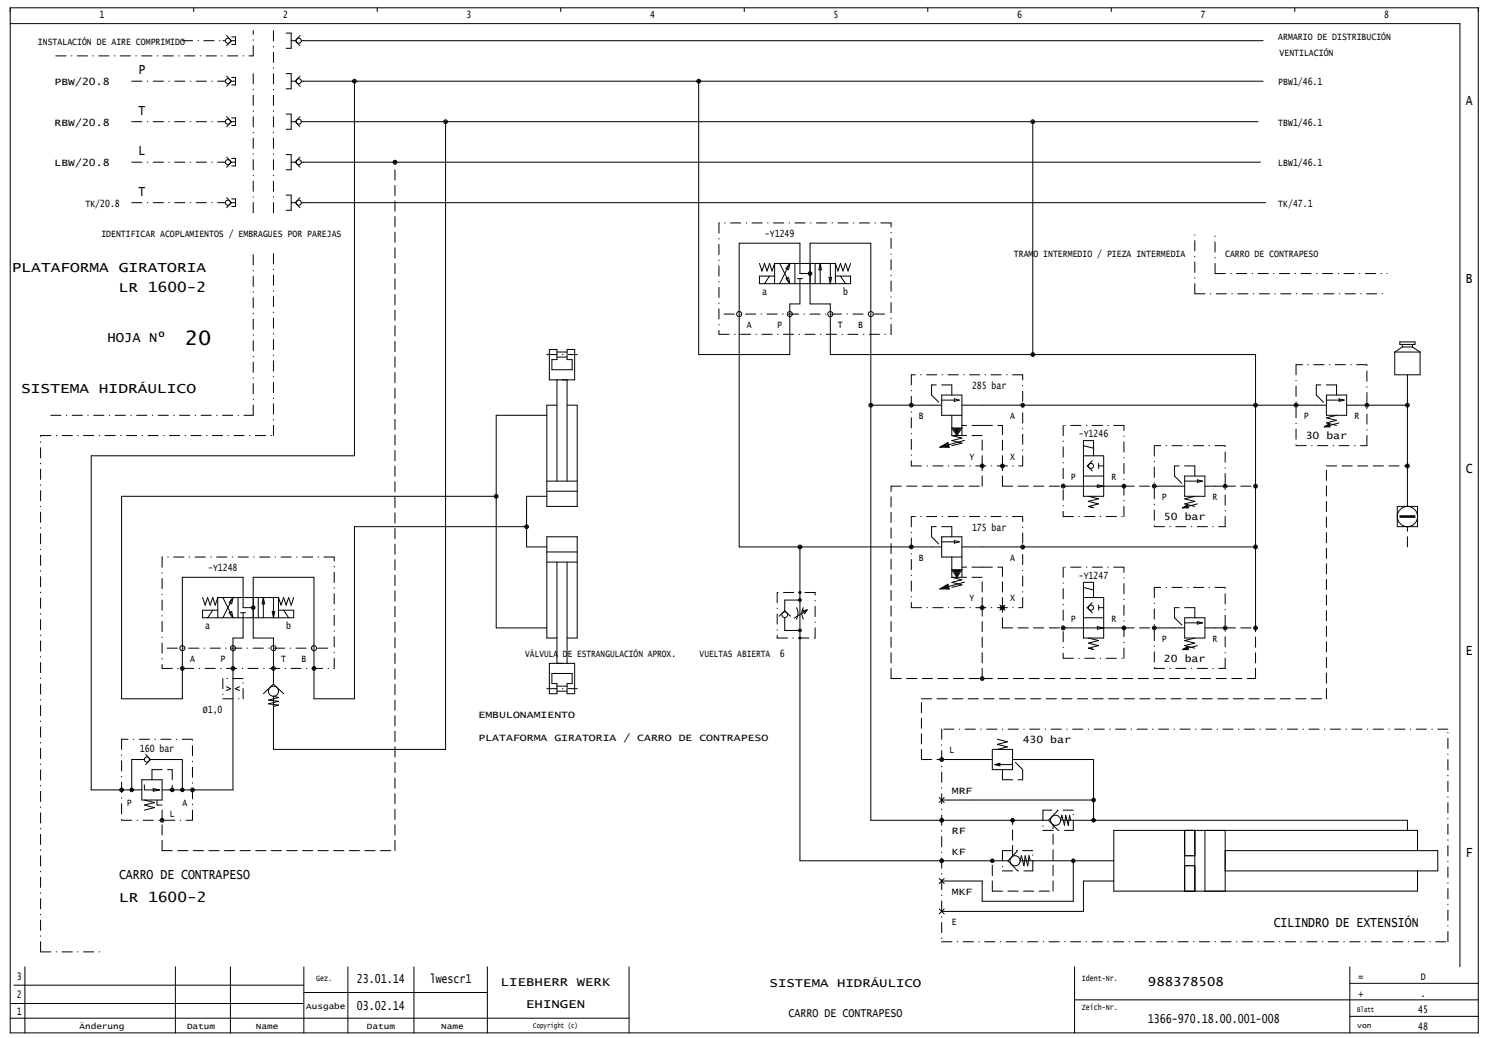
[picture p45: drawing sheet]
<svg xmlns="http://www.w3.org/2000/svg" width="582mm" height="406mm" viewBox="0 0 582 406" stroke-linecap="round" stroke-linejoin="round" font-family="sans-serif">
<defs><g id="words">
<text font-size="7.8" x="72.3" y="134.8">20</text>
<g font-size="5.7">
<text x="573.3" y="40.9">A</text>
<text x="573.3" y="110.5">B</text>
<text x="573.3" y="185.2">C</text>
<text x="573.3" y="256.2">E</text>
<text x="573.3" y="335.2">F</text>
</g>
<g font-size="5.6">
<text x="54.1" y="29">P</text>
<text x="54.1" y="44.8">T</text>
<text x="54.1" y="60.7">L</text>
<text x="54.1" y="76.5">T</text>
<text x="4.6" y="106.2">PLATAFORMA GIRATORIA</text>
<text x="46.4" y="114.1">LR 1600-2</text>
<text x="42" y="133.9">HOJA Nº</text>
<text x="8.3" y="153.7">SISTEMA HIDRÁULICO</text>
<text x="46.6" y="343.8">CARRO DE CONTRAPESO</text>
<text x="46.6" y="352.7">LR 1600-2</text>
<text x="498.2" y="362.6">CILINDRO DE EXTENSIÓN</text>
</g>
<g font-size="4.9">
<text x="139.6" y="384.4">23.01.14</text>
<text x="168.1" y="384.4">lwescr1</text>
<text x="195.9" y="385.8">LIEBHERR WERK</text>
<text x="301" y="386.1">SISTEMA HIDRÁULICO</text>
<text x="449" y="385.8">988378508</text>
<text x="139.6" y="395.1">03.02.14</text>
<text x="205.8" y="394.4">EHINGEN</text>
<text x="308.4" y="397.6">CARRO DE CONTRAPESO</text>
<text x="449" y="400.2">1366-970.18.00.001-008</text>
</g>
<g font-size="4.1">
<text x="6.6" y="383.3">3</text>
<text x="531.3" y="383.3">=</text>
<text x="555.7" y="383.3">D</text>
<text x="531.3" y="389.8">+</text>
<text x="555.7" y="389.8">.</text>
<text x="6.6" y="390.5">2</text>
<text x="6.6" y="397">1</text>
<text x="554.8" y="396.3">45</text>
<text x="554.8" y="402.7">48</text>
</g>
<g font-size="3.9">
<text x="38.9" y="7.1">1</text>
<text x="110.7" y="7.1">2</text>
<text x="182.5" y="7.1">3</text>
<text x="254.3" y="7.1">4</text>
<text x="326" y="7.1">5</text>
<text x="397.8" y="7.1">6</text>
<text x="469.6" y="7.1">7</text>
<text x="541.4" y="7.1">8</text>
<text x="14.8" y="17.5">INSTALACIÓN DE AIRE COMPRIMIDO</text>
<text x="500" y="15.5">ARMARIO DE DISTRIBUCIÓN</text>
<text x="500.5" y="21.9">VENTILACIÓN</text>
<text x="21.3" y="33.3">PBW/20.8</text>
<text x="500" y="33.3">PBW1/46.1</text>
<text x="21.3" y="49.1">RBW/20.8</text>
<text x="500" y="49.1">TBW1/46.1</text>
<text x="21.3" y="65">LBW/20.8</text>
<text x="500" y="65">LBW1/46.1</text>
<text x="33.4" y="80.8">TK/20.8</text>
<text x="500" y="80.8">TK/47.1</text>
<text x="39.6" y="92.7">IDENTIFICAR ACOPLAMIENTOS / EMBRAGUES POR PAREJAS</text>
<text x="299.2" y="92.7">-Y1249</text>
<text x="396.6" y="100.6">TRAMO INTERMEDIO / PIEZA INTERMEDIA</text>
<text x="479.2" y="100.6">CARRO DE CONTRAPESO</text>
<text x="298.1" y="115.5">a</text>
<text x="329.7" y="115.5">b</text>
<text x="292.1" y="128.3">A</text>
<text x="304" y="128.3">P</text>
<text x="327.8" y="128.3">T</text>
<text x="335.7" y="128.3">B</text>
<text x="380.2" y="152.1">285 bar</text>
<text x="359.4" y="164">B</text>
<text x="395.1" y="164">A</text>
<text x="509.9" y="164">P</text>
<text x="529.7" y="164">R</text>
<text x="422" y="170.9">-Y1246</text>
<text x="510.7" y="171.9">30 bar</text>
<text x="379.2" y="179.8">Y</text>
<text x="395.1" y="179.8">X</text>
<text x="418.8" y="187.7">P</text>
<text x="434.7" y="187.7">R</text>
<text x="454.5" y="195.7">P</text>
<text x="474.3" y="195.7">R</text>
<text x="455.3" y="203.6">50 bar</text>
<text x="380.2" y="207.5">175 bar</text>
<text x="359.4" y="219.4">B</text>
<text x="395.1" y="219.4">A</text>
<text x="81.4" y="223.4">-Y1248</text>
<text x="422" y="226.3">-Y1247</text>
<text x="379.2" y="235.3">Y</text>
<text x="395.1" y="235.3">X</text>
<text x="418.8" y="243.2">P</text>
<text x="434.7" y="243.2">R</text>
<text x="80.3" y="246.1">a</text>
<text x="111.9" y="246.1">b</text>
<text x="454.5" y="251.1">P</text>
<text x="474.3" y="251.1">R</text>
<text x="205.4" y="257">VÁLVULA DE ESTRANGULACIÓN APROX.</text>
<text x="273.6" y="257">VUELTAS ABIERTA</text>
<text x="305" y="257">6</text>
<text x="74.3" y="259">A</text>
<text x="86.2" y="259">P</text>
<text x="110" y="259">T</text>
<text x="117.9" y="259">B</text>
<text x="455.3" y="259">20 bar</text>
<text x="79.4" y="278.8">Ø1,0</text>
<text x="187.1" y="280.8">EMBULONAMIENTO</text>
<text x="187.1" y="289.7">PLATAFORMA GIRATORIA / CARRO DE CONTRAPESO</text>
<text x="400" y="290.7">430 bar</text>
<text x="54.7" y="294">160 bar</text>
<text x="371.3" y="294.7">L</text>
<text x="372.3" y="310.5">MRF</text>
<text x="49.6" y="315.4">P</text>
<text x="71.4" y="315.4">A</text>
<text x="66.4" y="319.4">L</text>
<text x="372.3" y="326.3">RF</text>
<text x="372.3" y="334.3">KF</text>
<text x="372.3" y="350.1">MKF</text>
<text x="372.3" y="362">E</text>
</g>
<g font-size="3.2">
<text x="123.6" y="383.7">Gez.</text>
<text x="423.2" y="383.7">Ident-Nr.</text>
<text x="119.8" y="394.5">Ausgabe</text>
<text x="423.2" y="395.2">Zeich-Nr.</text>
<text x="31.1" y="402.4">Änderung</text>
<text x="73.1" y="402.4">Datum</text>
<text x="100.1" y="402.4">Name</text>
<text x="143.5" y="402.4">Datum</text>
<text x="172.6" y="402.4">Name</text>
</g>
<g font-size="2.9">
<text x="530.8" y="395.8">Blatt</text>
<text x="208.6" y="402.3">Copyright (c)</text>
<text x="530.8" y="402.3">von</text>
</g>
</g></defs>
<g fill="none" stroke="#000" stroke-width=".39">
<path d="M87.2 31.8h.9M88.6 29.8l1.9 2-1.9 1.9M90.1 31.8h2M90.6 30.3h1.5v2.9h-1.5M364.4 158.5h3.9M368.3 156.5h5M373.3 156l2 .5-2 .5zM376.2 158.5h8M514.8 158.5h4M518.8 154.5h7.9v7.9h-7.9zM518.8 156.5h6.9M523.8 156l1.9 .5-1.9 .5z"/>
<path d="M526.7 158.5h4M367.7 174.9l3.1-1.8 .5 1.9zM369.6 174.4l1 .1-.1-.6-1.8 .7 2.3 .1-.3-1.2-3 1.4M372.3 162.4v8M372.3 167.4h3.9l-1.9 3zM372.3 170.4l3.9 .9-3.9 1 3.9 1-3.9 1M373 167.7h2.5l-1.2 2.2zM373.6 168h1.4l-.7 1.4zM374.2 168.3l.1 .6zM376.2 162.4h-7.9v-7.9h7.9v15.9h-3.9M377.2 172.2l-9.5 2.7M423.8 178.3h7.9v15.8h-7.9v-21.8h3.9v6"/>
<path d="M423.8 174.3l3.9 1M518 166.9l1.9-1.1 .3 1.2zM519.2 166.6l.6 .1-.1-.3-1.1 .4h1.4l-.2-.7-1.8 .8M522.8 162.4l-4 1 4 1-4 1 4 1M523.8 165.4l-5.8 1.5M423.8 186.2h7.9M423.8 190.2h7.9M425.7 194.1l4 1-4 1 4 1-4 1 2 .5M427.2 180.3l-2 1.9 2 2M429.2 189.7l2.5 .5-2.5 .5zM429.7 182.2h2M429.7 181.2v2"/>
<path d="M459.4 190.2h4M462.6 198.6l1.8-1.1 .3 1.2zM463.4 186.2h7.9v7.9h-7.9zM463.4 188.2h6.9M463.7 198.3l.7 .1-.1-.3-1.1 .4h1.4l-.2-.7-1.8 .8M467.3 194.1l-3.9 1 3.9 1-3.9 1 3.9 1M468.3 187.7l2 .5-2 .5zM468.3 197.1l-5.7 1.5M471.3 190.2h3.9M364.4 213.9h3.9M368.3 211.9h5M372.3 217.9v7.9"/>
<path d="M373.3 211.4l2 .5-2 .5zM376.2 217.9h-7.9v-7.9h7.9v15.8h-3.9M376.2 213.9h8M367.7 230.3l3.1-1.8 .5 1.9zM369.6 229.8l1 .2-.1-.6-1.8 .7 2.3 .1-.3-1.3-3 1.4M372.3 222.8h3.9l-1.9 3zM372.3 225.8l3.9 1-3.9 1 3.9 1-3.9 1M373 223.1h2.5l-1.2 2.2zM373.6 223.4h1.4l-.7 1.4zM374.2 223.7l.1 .6zM377.2 227.7l-9.5 2.6M391.1 236.7l2 2"/>
<path d="M393.1 236.7l-2 2M423.8 233.7h7.9v15.9h-7.9v-21.8h3.9v5.9M423.8 229.8l3.9 .9M427.2 235.7l-2 2 2 2M429.7 236.7v2M429.7 237.7h2M423.8 241.6h7.9M423.8 245.6h7.9M425.7 249.6l4 .9-4 1 4 1-4 1 2 .5M429.2 245.1l2.5 .5-2.5 .5zM459.4 245.6h4M462.6 254.1l1.8-1.1 .3 1.1z"/>
<path d="M463.4 241.6h7.9v8h-7.9zM463.4 243.6h6.9M463.7 253.8h.7l-.1-.3-1.1 .4 1.4 .1-.2-.8-1.8 .9M467.3 249.6l-3.9 .9 3.9 1-3.9 1 3.9 1M468.3 243.1l2 .5-2 .5zM468.3 252.5l-5.7 1.6M471.3 245.6h3.9M384.2 297.1h3.9M388.1 293.1h7.9v7.9h-7.9zM389.1 299.1h6.9M389.1 299.1l2-.5v1zM390.1 289.2l4 .9-4 1 4 1-4 1"/>
<path d="M396 297.1h4M413.9 316.9l-3.8 3.9M392.1 336.7h2.2M394.3 336.7l3.7 3.9M398 332.7l-3.7 4M403 336.7l-.5-2-.5 4-1-4-.5 4-1-4-.5 2h5M407.9 320.8h2.2M410.1 320.8l3.8 4M418.8 320.8l-.5-1.9-.5 3.9-1-3.9-.5 3.9-1-3.9-.4 1.9h4.9M463.4 324.8h3.9v9.9h-3.9zM471.3 324.8h7.9v23.8h-7.9zM479.2 332.7h83.2v7.9h-83.2"/>
<path d="M367.3 355.5l2 2M367.3 343.6l2 2M369.3 355.5l-2 2M369.3 343.6l-2 2"/>
<circle cx="89.1" cy="31.8" r=".99"/>
<circle cx="426.7" cy="182.2" r=".99"/>
<circle cx="426.7" cy="237.7" r=".99"/>
<circle cx="388.1" cy="336.7" r=".5"/>
<circle cx="388.1" cy="336.7" r=".69"/>
<circle cx="388.1" cy="336.7" r=".2"/>
<circle cx="396" cy="320.8" r=".5"/>
<circle cx="396" cy="320.8" r=".69"/>
<circle cx="396" cy="320.8" r=".2"/>
<circle cx="397" cy="336.7" r="1.98"/>
<circle cx="412.9" cy="320.8" r="1.98"/>
<circle cx="427.7" cy="320.8" r=".5"/>
<circle cx="427.7" cy="320.8" r=".69"/>
<circle cx="427.7" cy="320.8" r=".2"/>
</g>
<path d="M463.4 324.8h3.9v9.9h-3.9z" fill-rule="evenodd" fill="#fff" stroke="#000" stroke-width=".39"/>
<path d="M463.4 338.7h3.9v9.9h-3.9z" fill="none" stroke="#000" stroke-width=".39"/>
<path d="M463.4 338.7h3.9v9.9h-3.9z" fill-rule="evenodd" fill="#fff" stroke="#000" stroke-width=".39"/>
<g fill="none" stroke="#000" stroke-width=".39">
<path d="M4 3h574.2v401h-574.2zM4 9.2h567v369M75.8 3v1.5M87.2 15.9h.9M88.6 13.9l1.9 2-1.9 2M90.1 15.9h2M90.6 14.4h1.5v3h-1.5M111.9 12.9h2v6h-2M113.9 15.9h1.6M115.5 15.9l1.9 2M117.4 13.9l-1.9 2M117.8 15.9h376.2"/>
<path d="M147.6 3v1.5M219.3 3v1.5M291.1 3v1.5M362.9 3v1.5M434.6 3v1.5M506.4 3v1.5M111.9 28.8h2v5.9h-2M113.9 31.8h1.6M115.5 31.8l1.9 1.9M117.4 29.8l-1.9 2M117.8 31.8h376.2M138.6 31.8v146.5h-102.9v130.7h19.8"/>
<path d="M273.3 31.8v106.9h35.6v-19.8h4v-9.9M87.2 47.6h.9M88.6 45.6l1.9 2-1.9 2M90.1 47.6h2M90.6 46.1h1.5v3h-1.5M111.9 44.6h2v6h-2M113.9 47.6h1.6M115.5 47.6l1.9 2M117.4 45.6l-1.9 2M117.8 47.6h374.3M174.3 47.6v245.5h-67.3v-20.8l1.9 .5-3.9 1 3.9 .5-3.9 1 3.9 .5-1.9 .5M404 47.6v91.1"/>
<path d="M87.2 63.4h.9M87.2 79.3h.9M88.6 61.5l1.9 1.9-1.9 2M88.6 77.3l1.9 2-1.9 2M90.1 63.4h2M90.1 79.3h2M90.6 62h1.5v2.9h-1.5M90.6 77.8h1.5v3h-1.5M111.9 60.5h2v5.9h-2M111.9 76.3h2v5.9h-2M113.9 63.4h1.6M113.9 79.3h1.6"/>
<path d="M115.5 63.4l1.9 2M115.5 79.3l1.9 2M117.4 61.5l-1.9 1.9M117.4 77.3l-1.9 2M117.8 63.4h375.3M117.8 79.3h377.2M297 103l1 3 1-3 1 3 1-3 1 3 1-3M301 108l-2 3M303 108h-6v3h35.7v-3h-6M303 103v8M303 103h23.7M305 103l3.9 8"/>
<path d="M307.4 109l1-.5 .5 2.5zM308.9 103l-3.9 8M308.9 103l-.5 2.5-1-.5zM310.9 103v8M311.9 109h2M316.8 107h-3.9v-11.9h-23.8v118.8h75.3M318.8 103v8M320.8 103v8M320.8 103l.5 2.5h-1zM324.3 108.5h1l-.5 2.5zM324.8 103v8M326.7 103l1 3 1-3 1 3 1-3 1 3 1-3"/>
<path d="M326.7 103v8M328.7 108l2 3M214.9 136.7h2.9v4h-1.9v3.9h7.9v-3.9h-2v-4h3v11.9h-9.9zM217.8 139.7h4M217.8 137.7h4M545.5 137.7v8.9h9.9v-8.9M545.5 137.7h9.9M547.5 133.7h5.9v1h-5.9zM548.5 134.7v1M548.5 135.7h4M548.5 135.7l-3 2M552.5 134.7v1"/>
<path d="M552.5 135.7l2.9 2M217.8 158.5h-3.9v39.6h11.9v-39.6h-4M217.8 148.6v39.6M221.8 148.6v39.6M340.6 158.5h23.8M384.2 158.5h130.6M530.7 158.5h19.8M550.5 146.6v51.5M213.9 162.4h-19.8v83.2h19.8M194.1 194.1h-146.5v79.2h23.7v-47.5h23.8v11.9h3.9M213.9 192.1h11.9M213.9 188.2h11.9"/>
<path d="M213.9 194.1h-7.9v19.8h7.9M415.8 190.2h8M431.7 190.2h7.9M451.5 190.2h7.9M475.2 190.2h4M546.5 198.1h7.9v7.9h-7.9zM206 206h-67.4v67.3h-15.8v-47.5h-23.8v23.8h8v18M213.9 215.9h11.9M213.9 219.9h11.9M217.8 219.9v39.6M221.8 219.9v39.6M312.9 213.9v122.8h79.2"/>
<path d="M384.2 213.9h106.9M547.5 202.3h5.9M547.5 202h5.9M547.5 201.7h5.9M79.2 233.7l1 3 1-3 1 3 1-3 1 3 1-3M83.2 238.7l-2 2.9M85.2 238.7h-6v2.9h35.7v-2.9h-6M85.2 233.7v7.9M85.2 233.7h23.7M87.2 233.7l3.9 7.9M89.6 239.7l1-.5 .5 2.4zM91.1 233.7l-3.9 7.9"/>
<path d="M91.1 233.7l-.5 2.5-1-.5zM93.1 233.7v7.9M94.1 239.7h2M95.1 239.7v9.9h-4v59.4h-24.7M101 233.7v7.9M103 233.7v7.9M103 233.7l.5 2.5h-1zM106.5 239.2h1l-.5 2.4zM107 233.7v7.9M108.9 233.7l1 3 1-3 1 3 1-3 1 3 1-3M108.9 233.7v7.9M110.9 238.7l2 2.9"/>
<path d="M306.9 238.9l-2.2 2.1M306.9 238.9l2.3 2.1M311.5 237.7l.6 1.9-.1 1.3-.5 1.2M312.9 234.7h-6v4.2M313.9 238.8l1.8-.2-1 1.5zM314.2 237.7l-.6 1.9 .1 1.3 .5 1.2M315.7 238.6l-5 3.2M214.9 259.5h9.9v11.8h-3v-3.9h2v-4h-7.9v4h1.9v3.9h-2.9zM217.8 249.6h-3.9v-39.6h11.9v39.6h-4M306.9 241.6v5h6M415.8 245.6h8M431.7 245.6h7.9"/>
<path d="M451.5 245.6h7.9M475.2 245.6h4M491.1 245.6v-106.9h-166.3v-19.8h-8v-23.8h23.8v225.7h67.3M88.5 268.6l1.7 .8-1.7 .7M93.7 268.6l-1.7 .8 1.7 .7M107 267.6l-4 3.7M107 267.6l3.9 3.7M217.8 270.3h4M217.8 268.4h4M56.5 297.1h-5v11.9M57 295.1l1.8 2M58.8 297.1l-1.8 2"/>
<path d="M58.8 297.1h12.5v11.9M368.3 297.1h15.9M400 297.1h27.7v23.7M55.5 305h7.9v7.9h-7.9zM56.5 307v2h5.9M56.5 312.9l3.9 1-3.9 1 3.9 1-3.9 1M59.9 308.5l2.5 .5-2.5 .5zM367.3 311.9l2 2M368.3 312.9h59.4M369.3 311.9l-2 2M404 336.7h31.6M419.8 336.7v15.8h-35.6v-7.9h-15.9"/>
<path d="M419.8 320.8h130.7v4M463.4 324.8v23.8M467.3 324.8v23.8M554.4 332.7v-7.9h-118.8v23.8h118.8v-8M435.6 344.6h-11.8v11.9h-55.5M9.7 378.2v25.8M68.6 378.2v25.8M90.1 378.2v25.8M118.8 378.2v25.8M136.1 378.2v25.8M161.9 378.2v25.8M190.6 378.2v25.8"/>
<path d="M246.1 378.2v25.8M420.3 378.2v25.8M528 378.2v25.8M4 398.3h242.1M4 392.5h114.8M5.4 385.3h113.4M118.8 388.2h71.8M420.3 391.1h157.9M528 397.5h50.2M528 384.6h50.2"/>
<circle cx="89.1" cy="15.9" r=".99"/>
<circle cx="116.9" cy="15.9" r=".99"/>
<circle cx="116.9" cy="31.8" r=".99"/>
<circle cx="138.6" cy="31.8" r=".37"/>
<circle cx="138.6" cy="31.8" r=".74"/>
<circle cx="273.3" cy="31.8" r=".37"/>
<circle cx="273.3" cy="31.8" r=".74"/>
<circle cx="89.1" cy="47.6" r=".99"/>
<circle cx="116.9" cy="47.6" r=".99"/>
<circle cx="174.3" cy="47.6" r=".37"/>
<circle cx="174.3" cy="47.6" r=".74"/>
<circle cx="404" cy="47.6" r=".37"/>
<circle cx="404" cy="47.6" r=".74"/>
<circle cx="89.1" cy="63.4" r=".99"/>
<circle cx="89.1" cy="79.3" r=".99"/>
<circle cx="116.9" cy="63.4" r=".99"/>
<circle cx="116.9" cy="79.3" r=".99"/>
<circle cx="154.5" cy="63.4" r=".74"/>
<circle cx="154.5" cy="63.4" r=".37"/>
<circle cx="316.8" cy="107" r=".69"/>
<circle cx="316.8" cy="107" r=".5"/>
<circle cx="316.8" cy="107" r=".3"/>
<circle cx="289.1" cy="122.8" r=".99"/>
<circle cx="308.9" cy="122.8" r=".99"/>
<circle cx="324.8" cy="122.8" r=".99"/>
<circle cx="340.6" cy="122.8" r=".99"/>
<circle cx="404" cy="138.7" r=".37"/>
<circle cx="404" cy="138.7" r=".74"/>
<circle cx="340.6" cy="158.5" r=".74"/>
<circle cx="340.6" cy="158.5" r=".37"/>
<circle cx="356.4" cy="158.5" r=".74"/>
<circle cx="356.4" cy="158.5" r=".37"/>
<circle cx="400" cy="158.5" r=".74"/>
<circle cx="400" cy="158.5" r=".37"/>
<circle cx="491.1" cy="158.5" r=".74"/>
<circle cx="491.1" cy="158.5" r=".37"/>
<circle cx="506.9" cy="158.5" r=".37"/>
<circle cx="506.9" cy="158.5" r=".74"/>
<circle cx="534.6" cy="158.5" r=".37"/>
<circle cx="534.6" cy="158.5" r=".74"/>
<circle cx="550.5" cy="158.5" r=".74"/>
<circle cx="550.5" cy="158.5" r=".37"/>
<circle cx="194.1" cy="194.1" r=".37"/>
<circle cx="194.1" cy="194.1" r=".74"/>
<circle cx="384.2" cy="182.2" r=".37"/>
<circle cx="384.2" cy="182.2" r=".74"/>
<circle cx="392.1" cy="182.2" r=".74"/>
<circle cx="392.1" cy="182.2" r=".37"/>
<circle cx="415.8" cy="190.2" r=".74"/>
<circle cx="415.8" cy="190.2" r=".37"/>
<circle cx="439.6" cy="190.2" r=".74"/>
<circle cx="439.6" cy="190.2" r=".37"/>
<circle cx="451.5" cy="190.2" r=".74"/>
<circle cx="451.5" cy="190.2" r=".37"/>
<circle cx="479.2" cy="190.2" r=".74"/>
<circle cx="479.2" cy="190.2" r=".37"/>
<circle cx="491.1" cy="190.2" r=".74"/>
<circle cx="491.1" cy="190.2" r=".37"/>
<circle cx="550.5" cy="182.2" r=".74"/>
<circle cx="550.5" cy="182.2" r=".37"/>
<circle cx="206" cy="206" r=".74"/>
<circle cx="206" cy="206" r=".37"/>
<circle cx="312.9" cy="213.9" r=".74"/>
<circle cx="312.9" cy="213.9" r=".37"/>
<circle cx="356.4" cy="213.9" r=".74"/>
<circle cx="356.4" cy="213.9" r=".37"/>
<circle cx="400" cy="213.9" r=".74"/>
<circle cx="400" cy="213.9" r=".37"/>
<circle cx="491.1" cy="213.9" r=".74"/>
<circle cx="491.1" cy="213.9" r=".37"/>
<circle cx="550.5" cy="202" r="4"/>
<circle cx="99" cy="237.7" r=".69"/>
<circle cx="99" cy="237.7" r=".5"/>
<circle cx="99" cy="237.7" r=".3"/>
<circle cx="312.9" cy="234.7" r=".52"/>
<circle cx="312.9" cy="234.7" r=".37"/>
<circle cx="312.9" cy="231.7" r=".28"/>
<circle cx="312.9" cy="231.7" r=".39"/>
<circle cx="312.9" cy="231.7" r=".11"/>
<circle cx="312.9" cy="234.7" r=".15"/>
<circle cx="384.2" cy="237.7" r=".37"/>
<circle cx="384.2" cy="237.7" r=".74"/>
<circle cx="392.1" cy="237.7" r=".74"/>
<circle cx="392.1" cy="237.7" r=".37"/>
<circle cx="71.3" cy="253.5" r=".99"/>
<circle cx="91.1" cy="253.5" r=".99"/>
<circle cx="107" cy="253.5" r=".99"/>
<circle cx="122.8" cy="253.5" r=".99"/>
<circle cx="306.9" cy="240.5" r="1.11"/>
<circle cx="312.9" cy="246.6" r=".52"/>
<circle cx="312.9" cy="246.6" r=".37"/>
<circle cx="312.9" cy="249.6" r=".28"/>
<circle cx="312.9" cy="249.6" r=".39"/>
<circle cx="312.9" cy="249.6" r=".11"/>
<circle cx="312.9" cy="246.6" r=".15"/>
<circle cx="415.8" cy="245.6" r=".74"/>
<circle cx="415.8" cy="245.6" r=".37"/>
<circle cx="439.6" cy="245.6" r=".74"/>
<circle cx="439.6" cy="245.6" r=".37"/>
<circle cx="451.5" cy="245.6" r=".74"/>
<circle cx="451.5" cy="245.6" r=".37"/>
<circle cx="479.2" cy="245.6" r=".74"/>
<circle cx="479.2" cy="245.6" r=".37"/>
<circle cx="491.1" cy="245.6" r=".74"/>
<circle cx="491.1" cy="245.6" r=".37"/>
<circle cx="71.3" cy="261.4" r=".74"/>
<circle cx="71.3" cy="261.4" r=".37"/>
<circle cx="91.1" cy="261.4" r=".74"/>
<circle cx="91.1" cy="261.4" r=".37"/>
<circle cx="107" cy="270.3" r="1.98"/>
<circle cx="107" cy="261.4" r=".74"/>
<circle cx="107" cy="261.4" r=".37"/>
<circle cx="122.8" cy="261.4" r=".74"/>
<circle cx="122.8" cy="261.4" r=".37"/>
<circle cx="384.2" cy="265.4" r=".37"/>
<circle cx="384.2" cy="265.4" r=".74"/>
<circle cx="57.5" cy="297.1" r=".99"/>
<circle cx="368.3" cy="297.1" r=".74"/>
<circle cx="368.3" cy="297.1" r=".37"/>
<circle cx="47.6" cy="309" r=".74"/>
<circle cx="47.6" cy="309" r=".37"/>
<circle cx="51.5" cy="309" r=".5"/>
<circle cx="51.5" cy="309" r=".69"/>
<circle cx="51.5" cy="309" r=".2"/>
<circle cx="67.4" cy="309" r=".69"/>
<circle cx="67.4" cy="309" r=".5"/>
<circle cx="67.4" cy="309" r=".2"/>
<circle cx="71.3" cy="309" r=".69"/>
<circle cx="71.3" cy="309" r=".5"/>
<circle cx="71.3" cy="309" r=".2"/>
<circle cx="75.3" cy="309" r=".74"/>
<circle cx="75.3" cy="309" r=".37"/>
<circle cx="427.7" cy="312.9" r=".5"/>
<circle cx="427.7" cy="312.9" r=".69"/>
<circle cx="427.7" cy="312.9" r=".2"/>
<circle cx="63.4" cy="320.8" r=".74"/>
<circle cx="63.4" cy="320.8" r=".37"/>
<circle cx="368.3" cy="336.7" r=".74"/>
<circle cx="368.3" cy="320.8" r=".74"/>
<circle cx="368.3" cy="320.8" r=".37"/>
<circle cx="368.3" cy="336.7" r=".37"/>
<circle cx="419.8" cy="336.7" r=".5"/>
<circle cx="419.8" cy="336.7" r=".69"/>
<circle cx="419.8" cy="336.7" r=".2"/>
</g>
<g fill="none" stroke="#000" stroke-width=".39" stroke-dasharray="4 2.1 .2 2.1">
<path d="M71.3 15.9h15.9M21.8 21.9h77.2M51.5 31.8h35.7M99 21.9v-9.9M51.5 47.6h35.7M51.5 79.3h35.7M51.5 63.4h35.7M99 83.2v-55.4M107 83.2v-71.2M281.2 87.2v43.6M348.5 87.2h-67.3M467.3 114.9v-23.7"/>
<path d="M467.3 114.9h75.3M475.2 107v-15.8M475.2 107h67.4M213.9 138.7h11.9M281.2 130.8h67.3M283.2 122.8h63.3M348.5 130.8v-43.6M356.4 146.6v35.6M400 146.6h-43.6M506.9 142.6v31.7M534.6 142.6h-27.7M15.9 170.4h91.1"/>
<path d="M19.8 162.4h79.2M99 162.4v-63.3M107 170.4v-71.3M415.8 166.4v35.6M439.6 166.4h-23.8M451.5 174.3v31.7M479.2 174.3h-27.7M506.9 174.3h27.7M534.6 174.3v-31.7M356.4 182.2h43.6M400 182.2v-35.6M63.4 217.9v43.5"/>
<path d="M130.7 217.9h-67.3M356.4 202v35.7M400 202h-43.6M415.8 202h23.8M439.6 202v-35.6M451.5 206h27.7M479.2 206v-31.7M304 231.7v17.9M318.8 231.7h-14.8M356.4 237.7h43.6M400 237.7v-35.7M415.8 221.8v35.7"/>
<path d="M439.6 221.8h-23.8M451.5 229.8v31.6M479.2 229.8h-27.7M65.4 253.5h63.3M304 249.6h14.8M318.8 249.6v-17.9M415.8 257.5h23.8M439.6 257.5v-35.7M63.4 261.4h67.3M87.2 265.4v7.9M87.2 273.3h7.9M95.1 273.3v-7.9"/>
<path d="M95.1 265.4h-7.9M130.7 261.4v-43.5M213.9 269.4h11.9M451.5 261.4h27.7M479.2 261.4v-31.6M47.6 289.2v31.6M75.3 289.2h-27.7M368.3 285.2v83.2M566.3 285.2h-198M407.9 316.9v7.9M419.8 316.9h-11.9M47.6 320.8h27.7"/>
<path d="M75.3 320.8v-31.6M392.1 332.7v7.9M404 332.7h-11.9M407.9 324.8h11.9M419.8 324.8v-7.9M392.1 340.6h11.9M404 340.6v-7.9M15.9 372.3v-201.9M15.9 372.3h23.7M368.3 368.4h198M566.3 368.4v-83.2"/>
</g>
<g fill="none" stroke="#000" stroke-width=".39" stroke-dasharray="4 2.1">
<path d="M364.4 150.6v3.9M364.4 154.5l3.9 4M372.3 150.6h-7.9M372.3 154.5v-3.9M514.8 150.6v3.9M514.8 154.5l4 4M522.8 150.6h-8M522.8 154.5v-3.9M384.2 170.4h-7.9M384.2 166.4h-8M384.2 166.4h7.9M348.5 190.2h35.7"/>
<path d="M384.2 190.2v-8M384.2 182.2v-11.8M392.1 190.2v-8M392.1 182.2v-15.8M392.1 190.2h23.7M439.6 190.2h11.9M459.4 182.2v4M459.4 186.2l4 4M467.3 182.2h-7.9M467.3 186.2v-4M479.2 190.2h11.9M518.8 182.2h31.7"/>
<path d="M364.4 206v4M364.4 210l3.9 3.9M372.3 206h-7.9M372.3 210v-4M550.5 213.9v-7.9M384.2 225.8h-7.9M384.2 221.8h-8M384.2 237.7v-11.9M384.2 221.8h7.9M392.1 237.7v-15.9M459.4 237.7v3.9M467.3 237.7h-7.9"/>
<path d="M392.1 245.6v-7.9M392.1 245.6h23.7M439.6 245.6h11.9M459.4 241.6l4 4M467.3 241.6v-3.9M479.2 245.6h11.9M348.5 265.4v-75.2M348.5 265.4h35.7M360.4 273.3h158.4M384.2 265.4v-27.7M384.2 265.4h106.9M491.1 265.4v-19.8"/>
<path d="M518.8 273.3v-91.1M360.4 297.1v-23.8M360.4 297.1h7.9M59.4 301h8M59.4 301v4M61.4 314.9v-2M61.4 314.9h2M67.4 301v8M67.4 309h-4M392.1 305h7.9M392.1 301v4M400 305v-4"/>
<path d="M400 301l-4-3.9M63.4 332.7v-11.9M63.4 320.8v-5.9M63.4 332.7h91.1M154.5 332.7v-269.3M396 334.7v-13.9M388.1 348.6v-11.9M388.1 348.6h23.8M411.9 348.6v-25.8"/>
</g>
<use href="#words"/>
</svg>
